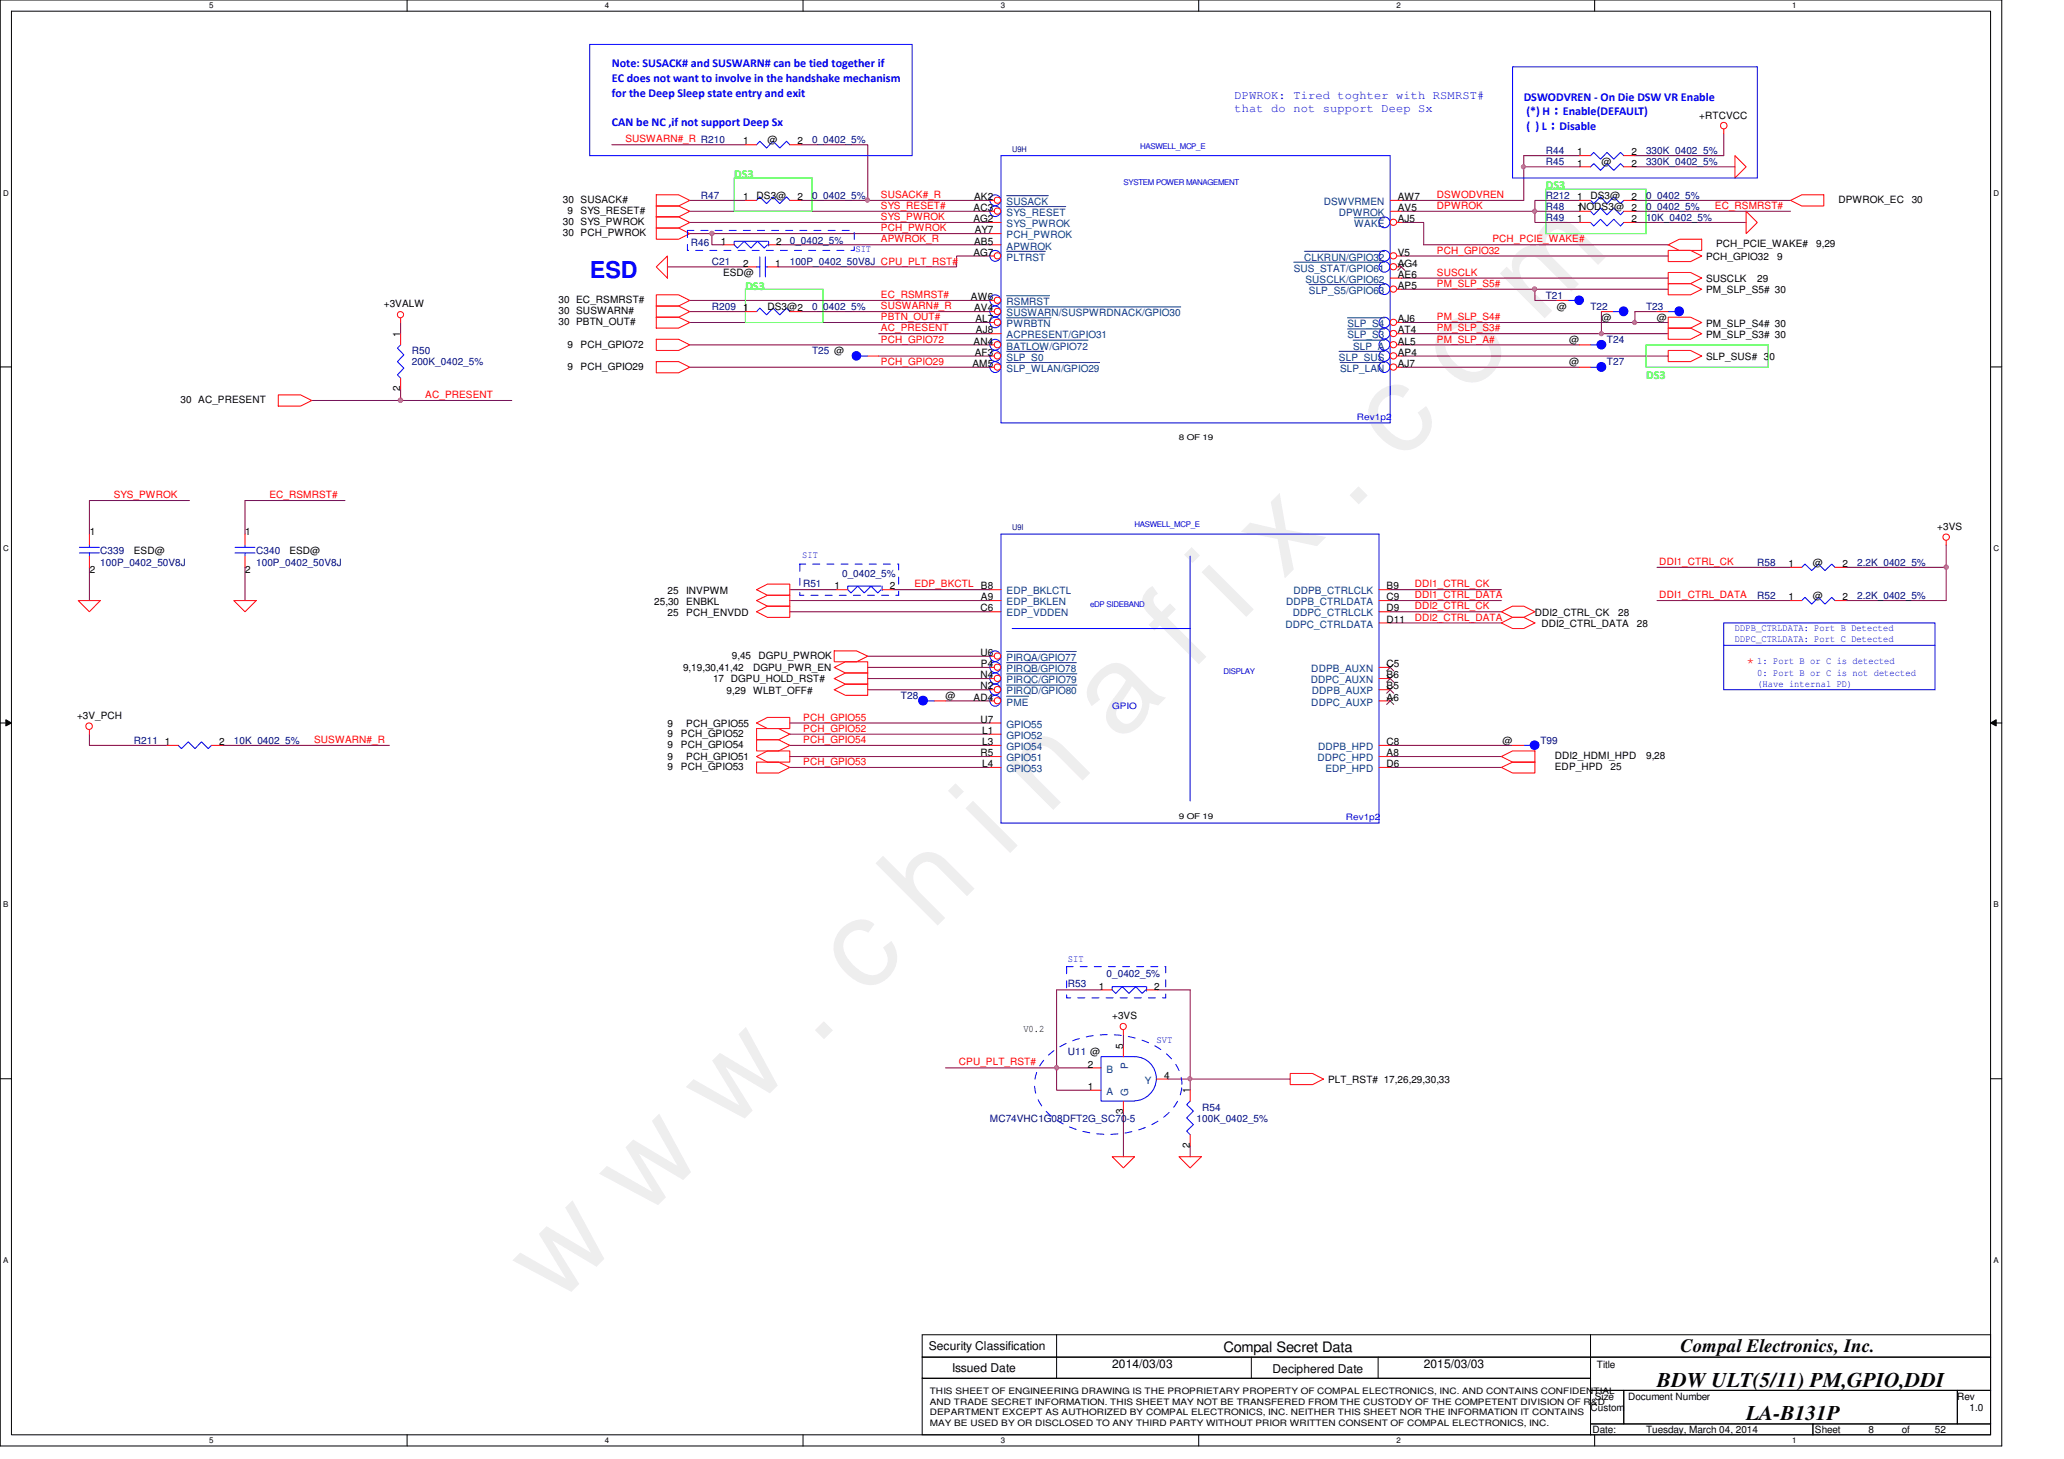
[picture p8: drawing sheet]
<svg xmlns="http://www.w3.org/2000/svg" width="297mm" height="210mm" viewBox="0 0 297 210" stroke-linecap="round" stroke-linejoin="round" font-family="sans-serif">
<defs><g id="words">
<text font-size="17.6" fill="#f0f" x="80.1" y="188" transform="rotate(-45 80.1 188)">w w w . c h i n a f i x . c o m</text>
<text font-size="3.3" fill="#00f" x="84.9" y="40">ESD</text>
<g font-size="3">
<text x="238.5" y="199.6">BDW ULT(5/11) PM,GPIO,DDI</text>
<text x="251.3" y="204.3">LA-B131P</text>
</g>
<text font-size="2.7" x="241.8" y="194.5">Compal Electronics, Inc.</text>
<text font-size="2.1" fill="#f00" x="251.3" y="96">*</text>
<text font-size="2.1" x="176.1" y="194.4">Compal Secret Data</text>
<g font-size="1.7" fill="#00f">
<text x="88.1" y="9.7">Note: SUSACK# and SUSWARN# can be tied together if</text>
<text x="88.1" y="11.8">EC does not want to involve in the handshake mechanism</text>
<text x="88.1" y="13.9">for the Deep Sleep state entry and exit</text>
<text x="177.7" y="14.2">DPWROK: Tired toghter with RSMRST#</text>
<text x="177.7" y="16.1">that do not support Deep Sx</text>
<text x="219.3" y="14.5">DSWODVREN - On Die DSW VR Enable</text>
<text x="219.7" y="16.6">(*) H：Enable(DEFAULT)</text>
<text x="88.1" y="18.1">CAN be NC ,if not support Deep Sx</text>
<text x="219.7" y="18.7">( ) L：Disable</text>
</g>
<g font-size="1.7" fill="#0f0">
<text x="105.7" y="25.7">DS3</text>
<text x="222.5" y="27.3">DS3</text>
<text x="107.3" y="41.7">DS3</text>
<text x="236.9" y="54.5">DS3</text>
</g>
<g font-size="1.7">
<text x="133.7" y="194.3">Security Classification</text>
<text x="137" y="197.3">Issued Date</text>
<text x="160.1" y="196.9">2014/03/03</text>
<text x="183.1" y="197.5">Deciphered Date</text>
<text x="204.9" y="196.9">2015/03/03</text>
</g>
<g font-size="1.4">
<text x="244.6" y="17.1">+RTCVCC</text>
<text x="107" y="20.8">1</text>
<text x="110.4" y="20.6">@</text>
<text x="114.8" y="20.8">2</text>
<text x="227" y="22.4">1</text>
<text x="227" y="24">1</text>
<text x="230.5" y="23.7">@</text>
<text x="234.8" y="22.4">2</text>
<text x="234.8" y="24">2</text>
<text x="81" y="29.2">30 SUSACK#</text>
<text x="107" y="28.8">1</text>
<text x="108.9" y="28.6">DS3@</text>
<text x="114.8" y="28.8">2</text>
<text x="140.2" y="28.8">AK2</text>
<text x="201.2" y="28.8">AW7</text>
<text x="227" y="28.8">1</text>
<text x="228.9" y="28.6">DS3@</text>
<text x="234.8" y="28.8">2</text>
<text x="264.6" y="29.2">DPWROK_EC</text>
<text x="275.1" y="29.2">30</text>
<text x="81" y="34">30 PCH_PWROK</text>
<text x="81" y="32.4">30 SYS_PWROK</text>
<text x="81.7" y="30.8">9</text>
<text x="83.6" y="30.8">SYS_RESET#</text>
<text x="103.8" y="35.2">1</text>
<text x="111.7" y="35.2">2</text>
<text x="140.1" y="32">AG2</text>
<text x="140.1" y="30.4">AC3</text>
<text x="140.2" y="35.2">AB5</text>
<text x="140.3" y="33.6">AY7</text>
<text x="201.2" y="30.4">AV5</text>
<text x="201.2" y="32">AJ5</text>
<text x="227" y="30.4">1NODS3@</text>
<text x="227" y="32">1</text>
<text x="234.8" y="30.4">2</text>
<text x="234.8" y="32">2</text>
<text x="247" y="35.6">PCH_PCIE_WAKE#</text>
<text x="261.4" y="35.6">9,29</text>
<text x="104.1" y="39.8">ESD@</text>
<text x="107" y="38.4">2</text>
<text x="111.5" y="38.4">1</text>
<text x="140.1" y="36.8">AG7</text>
<text x="201.2" y="40">AE6</text>
<text x="201.2" y="38.4">AG4</text>
<text x="201.2" y="36.8">V5</text>
<text x="201.2" y="41.6">AP5</text>
<text x="245.5" y="40.6">SUSCLK</text>
<text x="245.5" y="37.4">PCH_GPIO32</text>
<text x="252.9" y="40.6">29</text>
<text x="255.8" y="37.4">9</text>
<text x="55.2" y="44.2">+3VALW</text>
<text x="80.4" y="46.8">30 PBTN_OUT#</text>
<text x="80.4" y="43.6">30 EC_RSMRST#</text>
<text x="80.4" y="45.2">30 SUSWARN#</text>
<text x="107" y="44.8">1</text>
<text x="110.4" y="44.6">DS3@2</text>
<text x="139.7" y="43.2">AW6</text>
<text x="140.2" y="44.8">AV4</text>
<text x="140.4" y="46.4">AL7</text>
<text x="140.5" y="48">AJ8</text>
<text x="201.2" y="46.4">AJ6</text>
<text x="201.2" y="48">AT4</text>
<text x="224.1" y="44.6">@</text>
<text x="230.5" y="46.2">@</text>
<text x="238.5" y="46.2">@</text>
<text x="245.5" y="47">PM_SLP_S4# 30</text>
<text x="245.5" y="42.2">PM_SLP_S5# 30</text>
<text x="57.6" y="48.5" transform="rotate(-90 57.6 48.5)">1</text>
<text x="81.7" y="50">9</text>
<text x="81.7" y="53.2">9</text>
<text x="83.6" y="50">PCH_GPIO72</text>
<text x="83.6" y="53.2">PCH_GPIO29</text>
<text x="140" y="52.8">AM5</text>
<text x="140.1" y="49.6">AN4</text>
<text x="140.3" y="51.2">AF3</text>
<text x="201.2" y="52.8">AJ7</text>
<text x="201.2" y="51.2">AP4</text>
<text x="201.2" y="49.6">AL5</text>
<text x="225.8" y="52.6">@</text>
<text x="225.8" y="49.4">@</text>
<text x="245.5" y="48.6">PM_SLP_S3# 30</text>
<text x="245.5" y="51.8">SLP_SUS# 30</text>
<text x="26" y="58">30 AC_PRESENT</text>
<text x="57.6" y="56.3" transform="rotate(-90 57.6 56.3)">2</text>
<text x="12.9" y="77">1</text>
<text x="35.3" y="77">1</text>
<text x="278.8" y="76.2">+3VS</text>
<text x="12.9" y="82.5">2</text>
<text x="19.3" y="79.8">ESD@</text>
<text x="35.3" y="82.5">2</text>
<text x="41.7" y="79.8">ESD@</text>
<text x="257.4" y="81.6">1</text>
<text x="260.9" y="81.4">@</text>
<text x="265.2" y="81.6">2</text>
<text x="94.1" y="87">25,30</text>
<text x="96.1" y="85.4">25</text>
<text x="96.1" y="88.6">25</text>
<text x="98.8" y="85.4">INVPWM</text>
<text x="98.8" y="87">ENBKL</text>
<text x="98.8" y="88.6">PCH_ENVDD</text>
<text x="120.1" y="84.8">1</text>
<text x="128.1" y="84.8">2</text>
<text x="141.1" y="88">C6</text>
<text x="141.2" y="84.8">B8</text>
<text x="141.2" y="86.4">A9</text>
<text x="199.6" y="84.8">B9</text>
<text x="199.6" y="89.6">D11</text>
<text x="199.6" y="86.4">C9</text>
<text x="199.6" y="88">D9</text>
<text x="220.9" y="88.6">DDI2_CTRL_CK</text>
<text x="232.9" y="88.6">28</text>
<text x="257.4" y="86.4">1</text>
<text x="260.9" y="86.2">@</text>
<text x="265.2" y="86.4">2</text>
<text x="105.3" y="94.8">9,45</text>
<text x="109.2" y="94.8">DGPU_PWROK</text>
<text x="141.1" y="94.4">U6</text>
<text x="141.2" y="96">P4</text>
<text x="199.6" y="96">C5</text>
<text x="221.8" y="90.2">DDI2_CTRL_DATA</text>
<text x="235.6" y="90.2">28</text>
<text x="98.3" y="96.6">9,19,30,41,42</text>
<text x="102.6" y="98.2">17 DGPU_HOLD_RST#</text>
<text x="104.6" y="99.8">9,29</text>
<text x="108.4" y="96.6">DGPU_PWR_EN</text>
<text x="108.4" y="99.8">WLBT_OFF#</text>
<text x="136.1" y="100.6">@</text>
<text x="140.1" y="100.8">AD4</text>
<text x="141.1" y="97.6">N4</text>
<text x="141.1" y="99.2">N2</text>
<text x="199.6" y="97.6">B6</text>
<text x="199.6" y="100.8">A6</text>
<text x="199.6" y="99.2">B5</text>
<text x="11.1" y="103.5">+3V_PCH</text>
<text x="23.7" y="107.2">1</text>
<text x="31.5" y="107.2">2</text>
<text x="96.1" y="104.6">9</text>
<text x="96.1" y="106">9</text>
<text x="96.1" y="107.6">9</text>
<text x="98" y="106">PCH_GPIO52</text>
<text x="98" y="107.6">PCH_GPIO54</text>
<text x="98.8" y="104.6">PCH_GPIO55</text>
<text x="141.1" y="104">U7</text>
<text x="141.3" y="105.6">L1</text>
<text x="141.3" y="107.2">L3</text>
<text x="199.6" y="107.2">C8</text>
<text x="216.2" y="107">@</text>
<text x="96.1" y="109.4">9</text>
<text x="96.1" y="110.8">9</text>
<text x="98" y="110.8">PCH_GPIO53</text>
<text x="98.8" y="109.4">PCH_GPIO51</text>
<text x="141.1" y="108.8">R5</text>
<text x="141.3" y="110.4">L4</text>
<text x="199.6" y="108.8">A8</text>
<text x="199.6" y="110.4">D6</text>
<text x="223.8" y="110.8">EDP_HPD</text>
<text x="223.8" y="109.2">DDI2_HDMI_HPD</text>
<text x="231.8" y="110.8">25</text>
<text x="236.9" y="109.2">9,28</text>
<text x="158.2" y="142.4">1</text>
<text x="166.1" y="142.4">2</text>
<text x="147.3" y="148.4">V0.2</text>
<text x="160.1" y="146.6">+3VS</text>
<text x="156.5" y="153.6">2</text>
<text x="161.6" y="150.9" transform="rotate(-90 161.6 150.9)">5</text>
<text x="167.6" y="155.2">4</text>
<text x="191.1" y="155.8">PLT_RST# 17,26,29,30,33</text>
<text x="156.5" y="156.8">1</text>
<text x="161.6" y="160.3" transform="rotate(-90 161.6 160.3)">3</text>
<text x="171.2" y="157.3" transform="rotate(-90 171.2 157.3)">1</text>
<text x="171.2" y="165.1" transform="rotate(-90 171.2 165.1)">2</text>
<text x="229.8" y="196.8">Title</text>
<text x="228.9" y="203">Custom</text>
<text x="229.5" y="201.4">Size</text>
<text x="234.3" y="201.4">Document Number</text>
<text x="281.7" y="201.4">Rev</text>
<text x="283.5" y="203">1.0</text>
<text x="229.2" y="206.2">Date:</text>
<text x="236.9" y="206.2">Tuesday, March 04, 2014</text>
<text x="261.2" y="206.2">Sheet</text>
<text x="268.9" y="206.2">8</text>
<text x="273.7" y="206.2">of</text>
<text x="278.5" y="206.2">52</text>
</g>
<g font-size="1.4" fill="#f00">
<text x="90" y="20.5">SUSWARN#_R R210</text>
<text x="126.8" y="28.5">SUSACK#_R</text>
<text x="206.8" y="28.5">DSWODVREN</text>
<text x="126.8" y="30.1">SYS_RESET#</text>
<text x="126.8" y="34.9">APWROK_R</text>
<text x="126.8" y="33.3">PCH_PWROK</text>
<text x="126.8" y="31.7">SYS_PWROK</text>
<text x="206.8" y="30.1">DPWROK</text>
<text x="214.8" y="34.9">PCH_PCIE_WAKE#</text>
<text x="246.8" y="30.1">EC_RSMRST#</text>
<text x="206.8" y="39.7">SUSCLK</text>
<text x="206.8" y="36.5">PCH_GPIO32</text>
<text x="206.8" y="41.3">PM_SLP_S5#</text>
<text x="126.8" y="47.7">AC_PRESENT</text>
<text x="126.8" y="42.9">EC_RSMRST#</text>
<text x="126.8" y="46.1">PBTN_OUT#</text>
<text x="126.8" y="44.5">SUSWARN#_R</text>
<text x="206.8" y="46.1">PM_SLP_S4#</text>
<text x="206.8" y="47.7">PM_SLP_S3#</text>
<text x="126.8" y="49.3">PCH_GPIO72</text>
<text x="126.8" y="52.5">PCH_GPIO29</text>
<text x="206.8" y="49.3">PM_SLP_A#</text>
<text x="61.2" y="57.3">AC_PRESENT</text>
<text x="16.4" y="71.7">SYS_PWROK</text>
<text x="38.8" y="71.7">EC_RSMRST#</text>
<text x="238.8" y="81.3">DDI1_CTRL_CK</text>
<text x="131.6" y="84.5">EDP_BKCTL</text>
<text x="203.6" y="86.1">DDI1_CTRL_DATA</text>
<text x="203.6" y="89.3">DDI2_CTRL_DATA</text>
<text x="203.6" y="87.7">DDI2_CTRL_CK</text>
<text x="203.6" y="84.5">DDI1_CTRL_CK</text>
<text x="238.8" y="86.1">DDI1_CTRL_DATA</text>
<text x="45.2" y="106.9">SUSWARN#_R</text>
<text x="115.6" y="103.7">PCH_GPIO55</text>
<text x="115.6" y="105.3">PCH_GPIO52</text>
<text x="115.6" y="106.9">PCH_GPIO54</text>
<text x="115.6" y="110.1">PCH_GPIO53</text>
<text x="138" y="153.3">CPU_PLT_RST#</text>
</g>
<g font-size="1.4" fill="#000080">
<text x="116.9" y="20.6">0_0402_5%</text>
<text x="222.5" y="22.2">R44</text>
<text x="222.5" y="23.7">R45</text>
<text x="236.9" y="22.2">330K_0402_5%</text>
<text x="236.9" y="23.7">330K_0402_5%</text>
<text x="100.9" y="28.6">R47</text>
<text x="116.9" y="28.6">0_0402_5%</text>
<text x="222.5" y="28.6">R212</text>
<text x="236.9" y="28.6">0_0402_5%</text>
<text x="99.4" y="35.4">R46</text>
<text x="113.7" y="35.1">0_0402_5%</text>
<text x="222.5" y="30.2">R48</text>
<text x="222.5" y="31.8">R49</text>
<text x="236.9" y="30.2">0_0402_5%</text>
<text x="236.9" y="31.8">10K_0402_5%</text>
<text x="102.4" y="38.2">C21</text>
<text x="113.7" y="38.2">100P_0402_50V8J CPU_PLT_RST#</text>
<text x="102.4" y="44.6">R209</text>
<text x="116.9" y="44.6">0_0402_5%</text>
<text x="222.5" y="43">T21</text>
<text x="228.9" y="44.6">T22</text>
<text x="236.9" y="44.6">T23</text>
<text x="59.3" y="51">R50</text>
<text x="59.3" y="52.6">200K_0402_5%</text>
<text x="116.9" y="51">T25 @</text>
<text x="231.3" y="52.6">T27</text>
<text x="231.3" y="49.4">T24</text>
<text x="14.4" y="79.8">C339</text>
<text x="14.4" y="81.4">100P_0402_50V8J</text>
<text x="36.9" y="79.8">C340</text>
<text x="36.9" y="81.4">100P_0402_50V8J</text>
<text x="121.2" y="83">0_0402_5%</text>
<text x="252.9" y="81.4">R58</text>
<text x="267.3" y="81.4">2.2K_0402_5%</text>
<text x="115.6" y="84.4">R51</text>
<text x="252.9" y="86.2">R52</text>
<text x="267.3" y="86.2">2.2K_0402_5%</text>
<text x="129.7" y="100.6">T28</text>
<text x="19.3" y="107">R211</text>
<text x="33.7" y="107">10K_0402_5%</text>
<text x="221.7" y="107">T99</text>
<text x="153.7" y="142">R53</text>
<text x="159.3" y="140.6">0_0402_5%</text>
<text x="153.7" y="151.8">U11 @</text>
<text x="142.4" y="161.4">MC74VHC1G08DFT2G_SC70-5</text>
<text x="172.2" y="161.4">100K_0402_5%</text>
<text x="173" y="159.8">R54</text>
</g>
<g font-size="1.4" fill="#004080">
<text x="144.9" y="29.5">SUSACK</text>
<text x="190.5" y="29.5">DSWVRMEN</text>
<text x="144.9" y="34.3">PCH_PWROK</text>
<text x="144.9" y="32.7">SYS_PWROK</text>
<text x="144.9" y="31.1">SYS_RESET</text>
<text x="144.9" y="35.9">APWROK</text>
<text x="192.7" y="31.1">DPWROK</text>
<text x="194.9" y="32.7">WAKE</text>
<text x="144.9" y="37.5">PLTRST</text>
<text x="186.2" y="39.1">SUS_STAT/GPIO61</text>
<text x="187.7" y="37.5">CLKRUN/GPIO32</text>
<text x="187.9" y="40.7">SUSCLK/GPIO62</text>
<text x="144.9" y="43.9">RSMRST</text>
<text x="144.9" y="47.1">PWRBTN</text>
<text x="144.9" y="45.5">SUSWARN/SUSPWRDNACK/GPIO30</text>
<text x="188.4" y="42.3">SLP_S5/GPIO63</text>
<text x="193.9" y="47.1">SLP_S4</text>
<text x="144.9" y="48.7">ACPRESENT/GPIO31</text>
<text x="144.9" y="50.3">BATLOW/GPIO72</text>
<text x="144.9" y="51.9">SLP_S0</text>
<text x="144.9" y="53.5">SLP_WLAN/GPIO29</text>
<text x="192.7" y="51.9">SLP_SUS</text>
<text x="192.9" y="53.5">SLP_LAN</text>
<text x="193.9" y="48.7">SLP_S3</text>
<text x="194.7" y="50.3">SLP_A</text>
<text x="144.9" y="85.5">EDP_BKLCTL</text>
<text x="144.9" y="87.1">EDP_BKLEN</text>
<text x="144.9" y="88.7">EDP_VDDEN</text>
<text x="185.1" y="87.1">DDPB_CTRLDATA</text>
<text x="186.1" y="88.7">DDPC_CTRLCLK</text>
<text x="186.1" y="85.5">DDPB_CTRLCLK</text>
<text x="144.9" y="95.1">PIRQA/GPIO77</text>
<text x="185" y="90.3">DDPC_CTRLDATA</text>
<text x="144.9" y="96.7">PIRQB/GPIO78</text>
<text x="144.9" y="98.3">PIRQC/GPIO79</text>
<text x="144.9" y="99.9">PIRQD/GPIO80</text>
<text x="144.9" y="101.5">PME</text>
<text x="188.6" y="98.3">DDPC_AUXN</text>
<text x="188.7" y="96.7">DDPB_AUXN</text>
<text x="188.7" y="101.5">DDPC_AUXP</text>
<text x="188.8" y="99.9">DDPB_AUXP</text>
<text x="144.9" y="104.7">GPIO55</text>
<text x="144.9" y="106.3">GPIO52</text>
<text x="144.9" y="107.9">GPIO54</text>
<text x="189.7" y="107.9">DDPB_HPD</text>
<text x="144.9" y="109.5">GPIO51</text>
<text x="144.9" y="111.1">GPIO53</text>
<text x="189.6" y="109.5">DDPC_HPD</text>
<text x="190.8" y="111.1">EDP_HPD</text>
<text x="159.3" y="154.3">B</text>
<text x="162.3" y="153.8" transform="rotate(-90 162.3 153.8)">P</text>
<text x="164.8" y="155.9">Y</text>
<text x="159.3" y="157.5">A</text>
<text x="162.3" y="157.6" transform="rotate(-90 162.3 157.6)">G</text>
</g>
<g font-size="1.4" fill="#00f">
<text x="123.1" y="36.2">SIT</text>
<text x="115.4" y="80.3">SIT</text>
<text x="249.7" y="90.8">DDPB_CTRLDATA: Port B Detected</text>
<text x="249.7" y="92.4">DDPC_CTRLDATA: Port C Detected</text>
<text x="252.9" y="95.6">1: Port B or C is detected</text>
<text x="252.9" y="97.2">0: Port B or C is not detected</text>
<text x="252.9" y="98.8">(Have internal PD)</text>
<text x="153.7" y="138.3">SIT</text>
<text x="166.5" y="150">SVT</text>
</g>
<g font-size="1.3" fill="#00f">
<text x="195.3" y="60.4">Rev1p2</text>
<text x="160.1" y="102">GPIO</text>
<text x="193.7" y="118">Rev1p2</text>
</g>
<g font-size="1.3">
<text x="133.8" y="200.6">THIS SHEET OF ENGINEERING DRAWING IS THE PROPRIETARY PROPERTY OF COMPAL ELECTRONICS, INC. AND CONTAINS CONFIDENTIAL</text>
<text x="133.8" y="202.1">AND TRADE SECRET INFORMATION. THIS SHEET MAY NOT BE TRANSFERED FROM THE CUSTODY OF THE COMPETENT DIVISION OF R&amp;D</text>
<text x="133.8" y="203.6">DEPARTMENT EXCEPT AS AUTHORIZED BY COMPAL ELECTRONICS, INC. NEITHER THIS SHEET NOR THE INFORMATION IT CONTAINS</text>
<text x="133.8" y="205.1">MAY BE USED BY OR DISCLOSED TO ANY THIRD PARTY WITHOUT PRIOR WRITTEN CONSENT OF COMPAL ELECTRONICS, INC.</text>
</g>
<g font-size="1.1">
<text x="30.1" y="1.1">5</text>
<text x="87" y="1.1">4</text>
<text x="144" y="1.1">3</text>
<text x="201" y="1.1">2</text>
<text x="257.9" y="1.1">1</text>
<text x=".5" y="28.2">D</text>
<text x="286.9" y="28.2">D</text>
<text x="169.7" y="63.4">8 OF 19</text>
<text x=".5" y="79.3">C</text>
<text x="286.9" y="79.3">C</text>
<text x="169.7" y="117.8">9 OF 19</text>
<text x=".5" y="130.6">B</text>
<text x="286.9" y="130.6">B</text>
<text x=".5" y="181.7">A</text>
<text x="286.9" y="181.7">A</text>
<text x="30.1" y="207.6">5</text>
<text x="87" y="207.6">4</text>
<text x="144" y="207.6">3</text>
<text x="201" y="207.6">2</text>
<text x="257.9" y="207.6">1</text>
</g>
<g font-size="1.1" fill="#000080">
<text x="145.7" y="21.8">U9H</text>
<text x="145.7" y="76.2">U9I</text>
</g>
<g font-size="1.1" fill="#00f">
<text x="164.1" y="21.5">HASWELL_MCP_E</text>
<text x="161.7" y="26.6">SYSTEM POWER MANAGEMENT</text>
<text x="163.3" y="75.9">HASWELL_MCP_E</text>
<text x="156.9" y="87.4">eDP SIDEBAND</text>
<text x="176.1" y="97">DISPLAY</text>
</g>
</g></defs>
<path d="M0 0h288.1v208h-288.1zM1.6 1.6h284.9v204.8h-284.9z" fill="none" stroke="#000" stroke-width=".14"/>
<g fill="#fff">
<path d="M30.1 .2h.6v1.2h-.6z"/>
<path d="M30.1 206.6h.6v1.2h-.6z"/>
</g>
<path d="M58.6 0v1.6M58.6 206.4v1.6" fill="none" stroke="#000" stroke-width=".14"/>
<g fill="#fff">
<path d="M87 .2h.6v1.2h-.6z"/>
<path d="M87 206.6h.6v1.2h-.6z"/>
</g>
<path d="M115.6 0v1.6M115.6 206.4v1.6" fill="none" stroke="#000" stroke-width=".14"/>
<g fill="#fff">
<path d="M144 .2h.6v1.2h-.6z"/>
<path d="M144 206.6h.6v1.2h-.6z"/>
</g>
<path d="M172.5 0v1.6M172.5 206.4v1.6" fill="none" stroke="#000" stroke-width=".14"/>
<g fill="#fff">
<path d="M201 .2h.6v1.2h-.6z"/>
<path d="M201 206.6h.6v1.2h-.6z"/>
</g>
<path d="M229.5 0v1.6M229.5 206.4v1.6" fill="none" stroke="#000" stroke-width=".14"/>
<g fill="#fff">
<path d="M257.9 .2h.6v1.2h-.6z"/>
<path d="M257.9 206.6h.6v1.2h-.6z"/>
<path d="M.5 27.2h.7v1.2h-.7z"/>
<path d="M286.9 27.2h.8v1.2h-.8z"/>
<path d="M.5 78.4h.7v1.1h-.7z"/>
<path d="M286.9 78.4h.8v1.1h-.8z"/>
</g>
<path d="M0 52.8h1.6M286.5 52.8h1.6" fill="none" stroke="#000" stroke-width=".14"/>
<g fill="#fff">
<path d="M.5 129.6h.7v1.2h-.7z"/>
<path d="M286.9 129.6h.7v1.2h-.7z"/>
</g>
<path d="M0 104h1.6M.8 103.5l.8 .5-.8 .4zM286.5 104l.8-.5v.9zM286.5 104h1.6" fill="none" stroke="#000" stroke-width=".14"/>
<path d="M.8 103.5l.8 .5-.8 .4zM286.5 104l.8-.5v.9z" fill="#000"/>
<g fill="#fff">
<path d="M.5 180.8h.7v1.2h-.7z"/>
<path d="M286.9 180.8h.7v1.2h-.7z"/>
</g>
<path d="M0 155.2h1.6M286.5 155.2h1.6" fill="none" stroke="#000" stroke-width=".14"/>
<path d="M248.1 19.2v3.2h-12.8M99.3 30.4h43.2M102.4 33.6h40.1M112.2 35.2h30.3M219.3 22.4h8M227.3 24h-8v4.8M235.3 24h14.4M201.7 40h38.4M235.3 46.4h4.8M113.7 86.4h28.8M113.7 88h28.8" fill="none" stroke="#800040" stroke-width=".14"/>
<circle cx="219.2" cy="24" r=".3" fill="#f0f"/>
<circle cx="219.2" cy="24" r=".3" fill="none" stroke="#f0f" stroke-width=".14"/>
<path d="M219.3 22.4v1.6M57.7 57.6h16M201.7 51.2h38.4" fill="none" stroke="#800040" stroke-width=".14"/>
<circle cx="57.6" cy="57.6" r=".32" fill="#f0f"/>
<circle cx="57.6" cy="57.6" r=".32" fill="none" stroke="#f0f" stroke-width=".14"/>
<g fill="none" stroke="#800040" stroke-width=".14">
<path d="M201.7 36.8h38.4M235.3 30.4h22.4M57.7 56v1.6h-12.8M57.7 46.4v1.6M99.3 49.6h43.2M99.3 43.2h43.2M99.3 46.4h43.2M238.5 86.4h19.2M280.1 81.6v4.8h-14.4M113.7 108.8h28.8M113.7 104h28.8M113.7 110.4h28.8"/>
<path d="M113.7 105.6h28.8"/>
</g>
<circle cx="280.1" cy="81.6" r=".31" fill="#f0f"/>
<circle cx="280.1" cy="81.6" r=".31" fill="none" stroke="#f0f" stroke-width=".14"/>
<g fill="none" stroke="#800040" stroke-width=".14">
<path d="M88.1 20.8h19.2M99.3 32h43.2M115.3 20.8h9.6v8M142.5 36.8h-4.8v1.6h-25.6M204.9 35.2h35.2M235.3 28.8h22.4M235.3 32h16M99.3 52.8h43.2M201.7 46.4h33.6M201.7 48h38.4M220.9 41.6h19.2M235.3 44.8h3.2"/>
<path d="M27.3 72h-14.4v4.8M49.7 72h-14.4v4.8M280.1 78.4v3.2h-14.4M12.9 81.6v4.8M35.3 81.6v4.8M238.5 81.6h19.2M12.9 105.6v1.6h11.1M32 107.2h24M113.7 107.2h28.8"/>
</g>
<g fill="none" stroke="#f00" stroke-width=".14">
<path d="M248.1 18.6v.6M240.1 39.2h3.2l1.6 .8-1.6 .8h-3.2zM240.1 36h3.2l1.6 .8-1.6 .8h-3.2zM240.1 35.2l1.6-.8h3.2v1.6h-3.2zM249.7 22.4l1.6 1.6-1.6 1.6zM251.3 30.4l1.6 1.6-1.6 1.6zM257.7 28.8l1.6-.8h3.2v1.6h-3.2zM40 56.8h3.3l1.6 .8-1.6 .8h-3.3zM57.7 45.8v.6M240.1 47.2h3.2l1.6 .8-1.6 .8h-3.2zM240.1 45.6h3.2l1.6 .8-1.6 .8h-3.2zM240.1 40.8h3.2l1.6 .8-1.6 .8h-3.2z"/>
<path d="M240.1 50.4h3.2l1.6 .8-1.6 .8h-3.2zM280.1 77.8v.6M11.3 86.4h3.1l-1.5 1.6zM33.7 86.4h3.2l-1.6 1.6zM12.9 105v.6"/>
<circle cx="248.1" cy="18.1" r=".47"/>
<circle cx="57.6" cy="45.3" r=".45"/>
<circle cx="280.1" cy="77.3" r=".46"/>
<circle cx="12.8" cy="104.5" r=".47"/>
</g>
<g fill="none" stroke="#000" stroke-width=".14">
<path d="M132.7 192h96.2v3.2h-96.2zM132.7 195.2h96.2v3.1h-96.2zM132.7 198.3h96.2v8.1h-96.2zM152.1 192v6.3M180.1 195.2v3.1M198.3 195.2v3.1M228.9 192h57.6v3.2h-57.6zM228.9 195.2h57.6v4.8h-57.6zM228.9 200h4.8v4.9h-4.8zM228.9 204.9h32v1.5h-32zM233.7 200h48v4.9h-48zM260.9 204.9h25.6v1.5h-25.6z"/>
<path d="M281.7 200h4.8v4.9h-4.8z"/>
</g>
<path d="M84.9 6.4h46.4v16h-46.4zM217.7 9.6h35.2v16h-35.2zM144.1 22.4h56v38.4h-56zM248.1 92.8h30.4M248.1 89.6h30.4v9.6h-30.4z" fill="none" stroke="#00f" stroke-width=".14"/>
<path d="M236.9 49.6h17.6v3.2h-17.6z" fill="none" stroke="#0f0" stroke-width=".14"/>
<circle cx="241.6" cy="44.8" r=".63" fill="#00f"/>
<g fill="none" stroke="#00f" stroke-width=".14">
<path d="M108.9 20.8l.4-.5 1 1 1-1 .9 1 1-1 .5 .5M228.9 22.4l.5-.5 .9 1 1-1 .9 1 1-1 .5 .5M228.9 24l.5-.5 .9 1 1-1 .9 1 1-1 .5 .5M57.7 49.6l-.5 .5 .9 1-.9 .9 .9 1-.9 .9 .5 .5M240.1 44.8h.9M11.4 79.5h2.9M11.4 78.7h2.9M12.9 78.4v.3M12.9 79.5v.5M33.8 79.5h2.9M33.8 78.7h2.9M35.3 78.4v.3"/>
<path d="M35.3 79.5v.5M144.1 76.8h54.4v41.6h-54.4zM171.3 80v35.2M259.3 86.4l.5-.5 .9 1 1-1 .9 1 1-1 .5 .5M259.3 81.6l.5-.4 .9 .9 1-.9 .9 .9 1-.9 .5 .4M25.7 107.2l.4 .5 1-1 1 1 .9-1 1 1 .4-.5"/>
<circle cx="241.6" cy="44.8" r=".63"/>
</g>
<g fill="none" stroke="#f00" stroke-width=".14">
<path d="M107.3 20.8h1.6M113.7 20.8h1.6M227.3 22.4h1.6M227.3 24h1.6M233.7 22.4h1.6M233.7 24h1.6M57.7 48v1.6M57.7 54.4v1.6M238.5 44.8h1.6M12.9 76.8v1.6M35.3 76.8v1.6M12.9 80v1.6"/>
<path d="M35.3 80v1.6M257.7 86.4h1.6M257.7 81.6h1.6M264.1 86.4h1.6M264.1 81.6h1.6M24 107.2h1.7M30.4 107.2h1.6"/>
</g>
<circle cx="219.2" cy="24" r=".3" fill="#f0f"/>
<circle cx="219.2" cy="24" r=".3" fill="none" stroke="#f0f" stroke-width=".14"/>
<circle cx="57.6" cy="57.6" r=".32" fill="#f0f"/>
<circle cx="57.6" cy="57.6" r=".32" fill="none" stroke="#f0f" stroke-width=".14"/>
<circle cx="280.1" cy="81.6" r=".31" fill="#f0f"/>
<circle cx="280.1" cy="81.6" r=".31" fill="none" stroke="#f0f" stroke-width=".14"/>
<use href="#words"/>
</svg>
